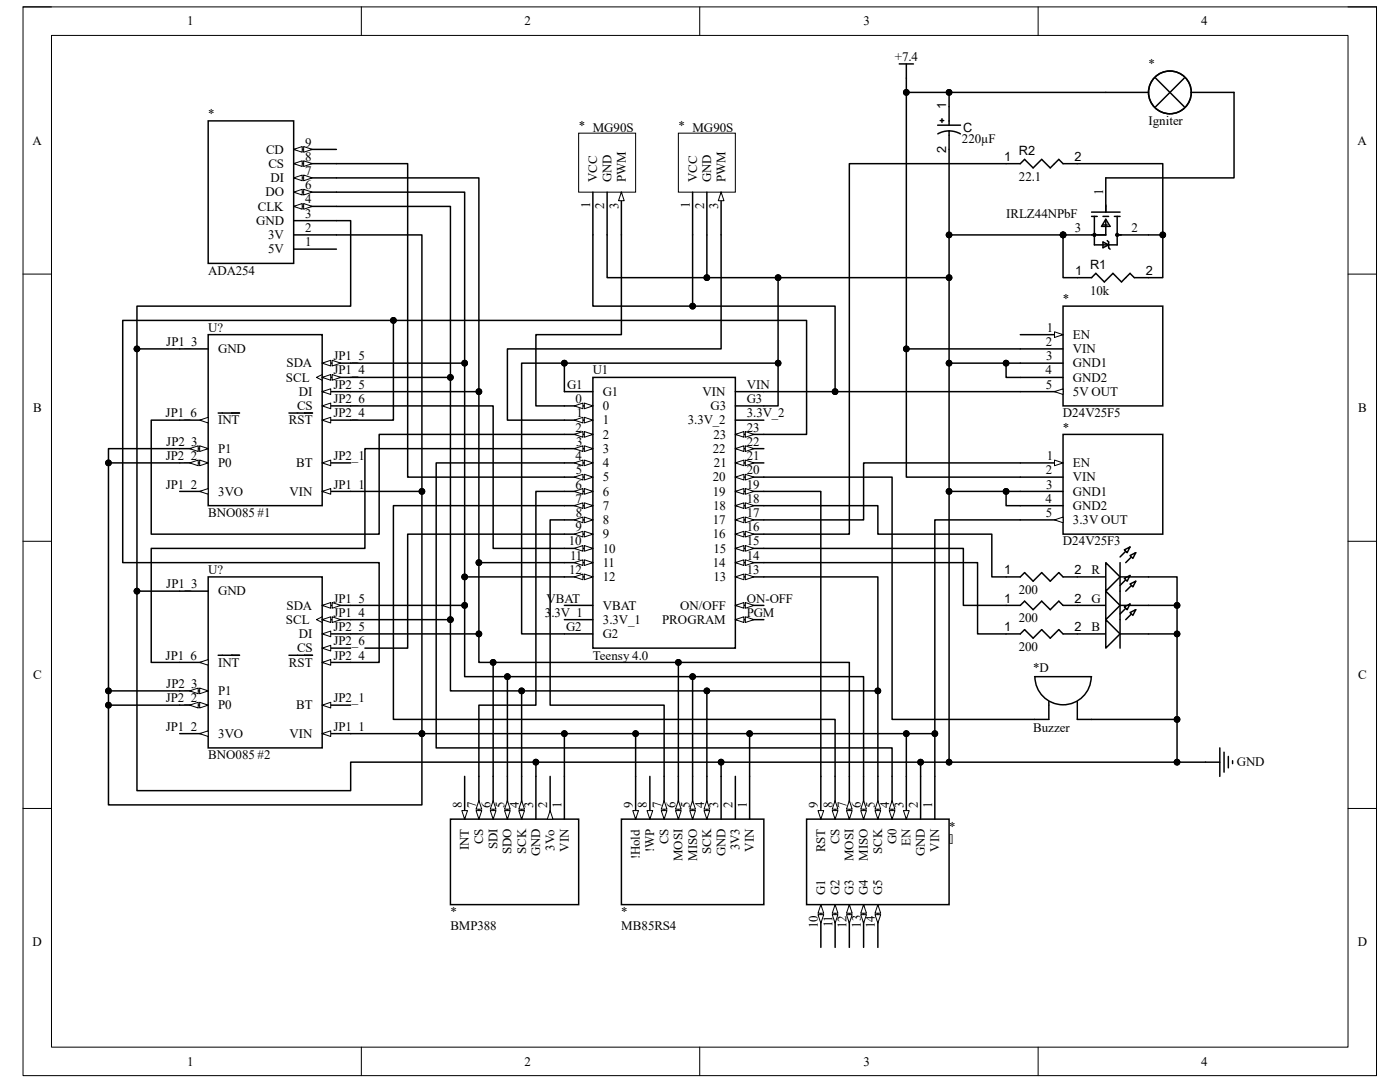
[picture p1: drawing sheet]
<svg xmlns="http://www.w3.org/2000/svg" width="279mm" height="216mm" viewBox="0 0 279 216" stroke-linecap="round" stroke-linejoin="round" font-family="sans-serif">
<defs><g id="words">
<g font-size="2.6">
<text x="37.4" y="5.1">1</text>
<text x="104.7" y="5.1">2</text>
<text x="172.3" y="5.1">3</text>
<text x="239.7" y="5.1">4</text>
<text x="178.6" y="12.2">+7.4</text>
<text x="229.2" y="13.6">*</text>
<text x="41.5" y="23.5">*</text>
<text x="6.5" y="28.9">A</text>
<text x="60.9" y="29.3">9</text>
<text x="115.5" y="26">* MG90S</text>
<text x="135.4" y="26">* MG90S</text>
<text x="191.9" y="28.5">220µF</text>
<text x="229.2" y="25">Igniter</text>
<text x="270.9" y="28.9">A</text>
<text x="53.1" y="30.6">CD</text>
<text x="53.6" y="33.5">CS</text>
<text x="60.9" y="34.9">7</text>
<text x="60.9" y="32.1">8</text>
<text x="53" y="39.2">DO</text>
<text x="54" y="36.4">DI</text>
<text x="60.9" y="40.6">4</text>
<text x="60.9" y="37.8">6</text>
<text x="117.8" y="41.6" transform="rotate(-90 117.8 41.6)">1</text>
<text x="119.2" y="36.4" transform="rotate(-90 119.2 36.4)">VCC</text>
<text x="120.6" y="41.8" transform="rotate(-90 120.6 41.8)">2</text>
<text x="122" y="36.4" transform="rotate(-90 122 36.4)">GND</text>
<text x="123.4" y="41.7" transform="rotate(-90 123.4 41.7)">3</text>
<text x="124.9" y="36.4" transform="rotate(-90 124.9 36.4)">PWM</text>
<text x="137.7" y="41.6" transform="rotate(-90 137.7 41.6)">1</text>
<text x="139.1" y="36.4" transform="rotate(-90 139.1 36.4)">VCC</text>
<text x="140.5" y="41.8" transform="rotate(-90 140.5 41.8)">2</text>
<text x="141.9" y="36.4" transform="rotate(-90 141.9 36.4)">GND</text>
<text x="143.3" y="41.7" transform="rotate(-90 143.3 41.7)">3</text>
<text x="144.8" y="36.4" transform="rotate(-90 144.8 36.4)">PWM</text>
<text x="203.3" y="36.1">22.1</text>
<text x="220.1" y="38.9" transform="rotate(-90 220.1 38.9)">1</text>
<text x="51.1" y="44.9">GND</text>
<text x="51.4" y="42">CLK</text>
<text x="53.5" y="47.7">3V</text>
<text x="60.9" y="46.3">2</text>
<text x="60.9" y="43.5">3</text>
<text x="200.8" y="43.5">IRLZ44NPbF</text>
<text x="214.5" y="46.3">3</text>
<text x="225.8" y="46.3">2</text>
<text x="53.5" y="50.5">5V</text>
<text x="60.9" y="49.1">1</text>
<text x="41.5" y="54.8">ADA254</text>
<text x="217.6" y="58.8">10k</text>
<text x="212.1" y="60.5">*</text>
<text x="33.2" y="69">JP1_3</text>
<text x="41.5" y="66.2">U?</text>
<text x="43.5" y="70.5">GND</text>
<text x="66.5" y="71.9">JP1_5</text>
<text x="208.7" y="69">2</text>
<text x="208.8" y="71.9">3</text>
<text x="208.9" y="66.2">1</text>
<text x="214.1" y="67.6">EN</text>
<text x="214.1" y="70.5">VIN</text>
<text x="57.1" y="76.2">SCL</text>
<text x="57.2" y="73.3">SDA</text>
<text x="66.5" y="77.6">JP2_5</text>
<text x="66.5" y="74.7">JP1_4</text>
<text x="113.2" y="77.6">G1</text>
<text x="118.3" y="74.7">U1</text>
<text x="149" y="77.6">VIN</text>
<text x="208.7" y="74.7">4</text>
<text x="208.7" y="77.6">5</text>
<text x="214.1" y="73.3">GND1</text>
<text x="214.1" y="76.2">GND2</text>
<text x="6.6" y="82.2">B</text>
<text x="33.1" y="83.3">JP1_6</text>
<text x="59.3" y="81.8">CS</text>
<text x="59.6" y="79">DI</text>
<text x="66.5" y="83.3">JP2_4</text>
<text x="66.5" y="80.4">JP2_6</text>
<text x="114.9" y="80.4">0</text>
<text x="115.1" y="83.3">1</text>
<text x="120.3" y="79">G1</text>
<text x="120.3" y="81.8">0</text>
<text x="140.2" y="79">VIN</text>
<text x="141.8" y="81.8">G3</text>
<text x="149" y="80.4">G3</text>
<text x="149" y="83.3">3.3V_2</text>
<text x="212.1" y="83.3">D24V25F5</text>
<text x="214.1" y="79">5V OUT</text>
<text x="271.1" y="82.2">B</text>
<text x="33.2" y="88.9">JP2_3</text>
<text x="43.5" y="84.7">INT</text>
<text x="57.7" y="84.7">RST</text>
<text x="114.9" y="86.1">2</text>
<text x="115" y="88.9">3</text>
<text x="120.3" y="84.7">1</text>
<text x="120.3" y="87.5">2</text>
<text x="137.2" y="84.7">3.3V_2</text>
<text x="142.4" y="87.5">23</text>
<text x="149" y="86.1">23</text>
<text x="149" y="88.9">22</text>
<text x="212.1" y="86.1">*</text>
<text x="33.1" y="91.8">JP2_2</text>
<text x="43.5" y="93.2">P0</text>
<text x="43.5" y="90.4">P1</text>
<text x="59.1" y="93.2">BT</text>
<text x="66.5" y="91.8">JP2_1</text>
<text x="114.9" y="91.8">4</text>
<text x="114.9" y="94.7">5</text>
<text x="120.3" y="90.4">3</text>
<text x="120.3" y="93.2">4</text>
<text x="142.3" y="90.4">22</text>
<text x="142.5" y="93.2">21</text>
<text x="149" y="91.8">21</text>
<text x="149" y="94.7">20</text>
<text x="208.7" y="94.7">2</text>
<text x="208.9" y="91.8">1</text>
<text x="214.1" y="93.2">EN</text>
<text x="33.1" y="97.5">JP1_2</text>
<text x="43.5" y="98.9">3VO</text>
<text x="57.8" y="98.9">VIN</text>
<text x="66.5" y="97.5">JP1_1</text>
<text x="114.9" y="97.5">6</text>
<text x="114.9" y="100.3">7</text>
<text x="120.3" y="96.1">5</text>
<text x="120.3" y="98.9">6</text>
<text x="120.3" y="101.7">7</text>
<text x="142.3" y="96.1">20</text>
<text x="142.3" y="98.9">19</text>
<text x="142.3" y="101.7">18</text>
<text x="149" y="97.5">19</text>
<text x="149" y="100.3">18</text>
<text x="208.7" y="100.3">4</text>
<text x="208.8" y="97.5">3</text>
<text x="214.1" y="96.1">VIN</text>
<text x="214.1" y="98.9">GND1</text>
<text x="214.1" y="101.7">GND2</text>
<text x="41.5" y="103.2">BNO085 #1</text>
<text x="114.9" y="106">9</text>
<text x="114.9" y="103.2">8</text>
<text x="120.3" y="104.6">8</text>
<text x="120.3" y="107.4">9</text>
<text x="142.3" y="104.6">17</text>
<text x="142.3" y="107.4">16</text>
<text x="149" y="103.2">17</text>
<text x="149" y="106">16</text>
<text x="208.7" y="103.2">5</text>
<text x="214.1" y="104.6">3.3V OUT</text>
<text x="113.5" y="108.8">10</text>
<text x="113.8" y="111.7">11</text>
<text x="120.3" y="110.3">10</text>
<text x="120.3" y="113.1">11</text>
<text x="142.3" y="113.1">14</text>
<text x="142.4" y="110.3">15</text>
<text x="149" y="108.8">15</text>
<text x="149" y="111.7">14</text>
<text x="212.1" y="108.8">D24V25F3</text>
<text x="33.2" y="117.4">JP1_3</text>
<text x="41.5" y="114.6">U?</text>
<text x="43.5" y="118.8">GND</text>
<text x="113.6" y="114.6">12</text>
<text x="120.3" y="116">12</text>
<text x="142.4" y="116">13</text>
<text x="149" y="114.6">13</text>
<text x="203.3" y="118.5">200</text>
<text x="217.8" y="114.6">R</text>
<text x="57.1" y="124.5">SCL</text>
<text x="57.2" y="121.7">SDA</text>
<text x="66.5" y="125.9">JP2_5</text>
<text x="66.5" y="123.1">JP1_4</text>
<text x="66.5" y="120.2">JP1_5</text>
<text x="108.7" y="123.1">3.3V_1</text>
<text x="109.1" y="120.2">VBAT</text>
<text x="113" y="125.9">G2</text>
<text x="120.3" y="121.7">VBAT</text>
<text x="120.3" y="124.5">3.3V_1</text>
<text x="132.1" y="124.5">PROGRAM</text>
<text x="135.7" y="121.7">ON/OFF</text>
<text x="149" y="120.2">ON-OFF</text>
<text x="149" y="123.1">PGM</text>
<text x="203.3" y="124.2">200</text>
<text x="217.8" y="120.2">G</text>
<text x="217.8" y="125.9">B</text>
<text x="33.1" y="131.6">JP1_6</text>
<text x="59.3" y="130.2">CS</text>
<text x="59.6" y="127.3">DI</text>
<text x="66.5" y="131.6">JP2_4</text>
<text x="66.5" y="128.8">JP2_6</text>
<text x="118.3" y="131.6">Teensy 4.0</text>
<text x="120.3" y="127.3">G2</text>
<text x="203.3" y="129.9">200</text>
<text x="6.6" y="135.5">C</text>
<text x="33.2" y="137.3">JP2_3</text>
<text x="43.5" y="133">INT</text>
<text x="57.7" y="133">RST</text>
<text x="206.2" y="134.2">*D</text>
<text x="271.1" y="135.5">C</text>
<text x="33.1" y="140.1">JP2_2</text>
<text x="43.5" y="141.6">P0</text>
<text x="43.5" y="138.7">P1</text>
<text x="59.1" y="141.6">BT</text>
<text x="66.5" y="140.1">JP2_1</text>
<text x="33.1" y="145.8">JP1_2</text>
<text x="43.5" y="147.2">3VO</text>
<text x="57.8" y="147.2">VIN</text>
<text x="66.5" y="145.8">JP1_1</text>
<text x="206.2" y="146.1">Buzzer</text>
<text x="41.5" y="151.5">BNO085 #2</text>
<text x="246.8" y="152.9">GND</text>
<text x="92.2" y="161.2" transform="rotate(-90 92.2 161.2)">8</text>
<text x="95" y="161.2" transform="rotate(-90 95 161.2)">7</text>
<text x="97.9" y="161.2" transform="rotate(-90 97.9 161.2)">6</text>
<text x="100.7" y="161.2" transform="rotate(-90 100.7 161.2)">5</text>
<text x="103.5" y="161.2" transform="rotate(-90 103.5 161.2)">4</text>
<text x="106.4" y="161.2" transform="rotate(-90 106.4 161.2)">3</text>
<text x="109.2" y="161.2" transform="rotate(-90 109.2 161.2)">2</text>
<text x="112.1" y="161.2" transform="rotate(-90 112.1 161.2)">1</text>
<text x="126.3" y="161.2" transform="rotate(-90 126.3 161.2)">9</text>
<text x="129.1" y="161.2" transform="rotate(-90 129.1 161.2)">8</text>
<text x="132" y="161.2" transform="rotate(-90 132 161.2)">7</text>
<text x="134.8" y="161.2" transform="rotate(-90 134.8 161.2)">6</text>
<text x="137.7" y="161.2" transform="rotate(-90 137.7 161.2)">5</text>
<text x="140.5" y="161.2" transform="rotate(-90 140.5 161.2)">4</text>
<text x="143.3" y="161.2" transform="rotate(-90 143.3 161.2)">3</text>
<text x="146.2" y="161.2" transform="rotate(-90 146.2 161.2)">2</text>
<text x="149.1" y="161.2" transform="rotate(-90 149.1 161.2)">1</text>
<text x="163.2" y="161.2" transform="rotate(-90 163.2 161.2)">9</text>
<text x="166.1" y="161.2" transform="rotate(-90 166.1 161.2)">8</text>
<text x="169" y="161.2" transform="rotate(-90 169 161.2)">7</text>
<text x="171.8" y="161.2" transform="rotate(-90 171.8 161.2)">6</text>
<text x="174.6" y="161.2" transform="rotate(-90 174.6 161.2)">5</text>
<text x="177.5" y="161.2" transform="rotate(-90 177.5 161.2)">4</text>
<text x="180.3" y="161.2" transform="rotate(-90 180.3 161.2)">3</text>
<text x="183.2" y="161.2" transform="rotate(-90 183.2 161.2)">2</text>
<text x="186" y="161.2" transform="rotate(-90 186 161.2)">1</text>
<text x="189.4" y="165.7">*</text>
<text x="93.6" y="169.7" transform="rotate(-90 93.6 169.7)">INT</text>
<text x="96.4" y="168.4" transform="rotate(-90 96.4 168.4)">CS</text>
<text x="99.3" y="169.5" transform="rotate(-90 99.3 169.5)">SDI</text>
<text x="102.1" y="170.5" transform="rotate(-90 102.1 170.5)">SDO</text>
<text x="105" y="170.4" transform="rotate(-90 105 170.4)">SCK</text>
<text x="107.8" y="170.9" transform="rotate(-90 107.8 170.9)">GND</text>
<text x="110.7" y="169.8" transform="rotate(-90 110.7 169.8)">3Vo</text>
<text x="113.5" y="170" transform="rotate(-90 113.5 170)">VIN</text>
<text x="127.7" y="171.5" transform="rotate(-90 127.7 171.5)">!Hold</text>
<text x="130.6" y="170.1" transform="rotate(-90 130.6 170.1)">!WP</text>
<text x="133.4" y="168.4" transform="rotate(-90 133.4 168.4)">CS</text>
<text x="136.2" y="171.8" transform="rotate(-90 136.2 171.8)">MOSI</text>
<text x="139.1" y="171.7" transform="rotate(-90 139.1 171.7)">MISO</text>
<text x="141.9" y="170.4" transform="rotate(-90 141.9 170.4)">SCK</text>
<text x="144.8" y="170.9" transform="rotate(-90 144.8 170.9)">GND</text>
<text x="147.6" y="169.6" transform="rotate(-90 147.6 169.6)">3V3</text>
<text x="150.5" y="170" transform="rotate(-90 150.5 170)">VIN</text>
<text x="164.7" y="170.1" transform="rotate(-90 164.7 170.1)">RST</text>
<text x="167.5" y="168.4" transform="rotate(-90 167.5 168.4)">CS</text>
<text x="170.3" y="171.8" transform="rotate(-90 170.3 171.8)">MOSI</text>
<text x="173.2" y="171.7" transform="rotate(-90 173.2 171.7)">MISO</text>
<text x="176.1" y="170.4" transform="rotate(-90 176.1 170.4)">SCK</text>
<text x="178.9" y="168.5" transform="rotate(-90 178.9 168.5)">G0</text>
<text x="181.7" y="168.8" transform="rotate(-90 181.7 168.8)">EN</text>
<text x="184.6" y="170.9" transform="rotate(-90 184.6 170.9)">GND</text>
<text x="187.4" y="170" transform="rotate(-90 187.4 170)">VIN</text>
<text x="164.7" y="178.5" transform="rotate(-90 164.7 178.5)">G1</text>
<text x="167.5" y="178.5" transform="rotate(-90 167.5 178.5)">G2</text>
<text x="170.3" y="178.5" transform="rotate(-90 170.3 178.5)">G3</text>
<text x="173.2" y="178.5" transform="rotate(-90 173.2 178.5)">G4</text>
<text x="176.1" y="178.5" transform="rotate(-90 176.1 178.5)">G5</text>
<text x="89.9" y="182.8">*</text>
<text x="89.9" y="185.6">BMP388</text>
<text x="124" y="182.8">*</text>
<text x="124" y="185.6">MB85RS4</text>
<text x="163.2" y="185.3" transform="rotate(-90 163.2 185.3)">10</text>
<text x="166.1" y="185" transform="rotate(-90 166.1 185)">11</text>
<text x="169" y="185.3" transform="rotate(-90 169 185.3)">12</text>
<text x="171.8" y="185.1" transform="rotate(-90 171.8 185.1)">13</text>
<text x="174.6" y="185.3" transform="rotate(-90 174.6 185.3)">14</text>
<text x="6.5" y="188.8">D</text>
<text x="271" y="188.8">D</text>
<text x="37.4" y="212.6">1</text>
<text x="104.7" y="212.6">2</text>
<text x="172.3" y="212.6">3</text>
<text x="239.7" y="212.6">4</text>
</g>
<g font-size="2.5">
<text x="188.8" y="21.8" transform="rotate(-90 188.8 21.8)">1</text>
<text x="192.2" y="26.4">C</text>
<text x="188.8" y="30.5" transform="rotate(-90 188.8 30.5)">2</text>
<text x="200.4" y="32.1">1</text>
<text x="203.3" y="30.9">R2</text>
<text x="214.4" y="32.1">2</text>
<text x="217.6" y="53.7">R1</text>
<text x="214.6" y="54.9">1</text>
<text x="228.6" y="54.9">2</text>
<text x="200.4" y="114.6">1</text>
<text x="214.4" y="114.6">2</text>
<text x="200.4" y="120.2">1</text>
<text x="200.4" y="125.9">1</text>
<text x="214.4" y="120.2">2</text>
<text x="214.4" y="125.9">2</text>
</g>
</g></defs>
<path d="M4.6 1.4h270.1v213.2h-270.1z" fill="none" stroke="#000" stroke-width=".2"/>
<path d="M10.3 7.1h258.7v201.8h-258.7z" fill-rule="evenodd" fill="#fff"/>
<g fill="none" stroke="#000" stroke-width=".2">
<path d="M4.6 1.4h5.7M10.3 7.1h258.7v201.8h-258.7zM72.1 1.4v5.7M139.6 1.4v5.7M207.2 1.4v5.7M269 1.4h5.7v5.7M4.6 54.7h5.7M269 54.7h5.7M4.6 108h5.7M269 108h5.7M4.6 161.3h5.7M269 161.3h5.7"/>
<path d="M72.1 208.9v5.7M139.6 208.9v5.7M207.2 208.9v5.7M274.7 208.9v5.7"/>
</g>
<path d="M118.3 75.3h28.5v54h-28.5z" fill-rule="evenodd" fill="#fff"/>
<path d="M112.6 78.1h5.7M118.3 75.3h28.5v54h-28.5zM112.6 81h5.7" fill="none" stroke="#000" stroke-width=".3"/>
<path d="M116.6 80.4l1.7 .6-1.7 .6z" fill="#fff"/>
<path d="M116.6 80.4l1.7 .6-1.7 .6z" fill="none" stroke="#000" stroke-width=".2"/>
<path d="M114.6 81l1.7-.6v1.2z" fill="#fff"/>
<path d="M114.6 81l1.7-.6v1.2z" fill="none" stroke="#000" stroke-width=".2"/>
<path d="M112.6 83.8h5.7" fill="none" stroke="#000" stroke-width=".3"/>
<path d="M116.6 83.3l1.7 .5-1.7 .6z" fill="#fff"/>
<path d="M116.6 83.3l1.7 .5-1.7 .6z" fill="none" stroke="#000" stroke-width=".2"/>
<path d="M114.6 83.8l1.7-.5v1.1z" fill="#fff"/>
<path d="M114.6 83.8l1.7-.5v1.1z" fill="none" stroke="#000" stroke-width=".2"/>
<path d="M112.6 86.7h5.7" fill="none" stroke="#000" stroke-width=".3"/>
<path d="M116.6 86.1l1.7 .6-1.7 .5z" fill="#fff"/>
<path d="M116.6 86.1l1.7 .6-1.7 .5z" fill="none" stroke="#000" stroke-width=".2"/>
<path d="M114.6 86.7l1.7-.6v1.1z" fill="#fff"/>
<path d="M114.6 86.7l1.7-.6v1.1z" fill="none" stroke="#000" stroke-width=".2"/>
<path d="M112.6 89.5h5.7" fill="none" stroke="#000" stroke-width=".3"/>
<path d="M116.6 89l1.7 .5-1.7 .6z" fill="#fff"/>
<path d="M116.6 89l1.7 .5-1.7 .6z" fill="none" stroke="#000" stroke-width=".2"/>
<path d="M114.6 89.5l1.7-.5v1.1z" fill="#fff"/>
<path d="M114.6 89.5l1.7-.5v1.1z" fill="none" stroke="#000" stroke-width=".2"/>
<path d="M112.6 92.4h5.7" fill="none" stroke="#000" stroke-width=".3"/>
<path d="M116.6 91.8l1.7 .6-1.7 .5z" fill="#fff"/>
<path d="M116.6 91.8l1.7 .6-1.7 .5z" fill="none" stroke="#000" stroke-width=".2"/>
<path d="M114.6 92.4l1.7-.6v1.1z" fill="#fff"/>
<path d="M114.6 92.4l1.7-.6v1.1z" fill="none" stroke="#000" stroke-width=".2"/>
<path d="M112.6 95.2h5.7" fill="none" stroke="#000" stroke-width=".3"/>
<path d="M116.6 94.6l1.7 .6-1.7 .6z" fill="#fff"/>
<path d="M116.6 94.6l1.7 .6-1.7 .6z" fill="none" stroke="#000" stroke-width=".2"/>
<path d="M114.6 95.2l1.7-.6v1.2z" fill="#fff"/>
<path d="M114.6 95.2l1.7-.6v1.2z" fill="none" stroke="#000" stroke-width=".2"/>
<path d="M112.6 98.1h5.7" fill="none" stroke="#000" stroke-width=".3"/>
<path d="M116.6 97.5l1.7 .6-1.7 .5z" fill="#fff"/>
<path d="M116.6 97.5l1.7 .6-1.7 .5z" fill="none" stroke="#000" stroke-width=".2"/>
<path d="M114.6 98.1l1.7-.6v1.1z" fill="#fff"/>
<path d="M114.6 98.1l1.7-.6v1.1z" fill="none" stroke="#000" stroke-width=".2"/>
<path d="M112.6 100.9h5.7" fill="none" stroke="#000" stroke-width=".3"/>
<path d="M116.6 100.3l1.7 .6-1.7 .6z" fill="#fff"/>
<path d="M116.6 100.3l1.7 .6-1.7 .6z" fill="none" stroke="#000" stroke-width=".2"/>
<path d="M114.6 100.9l1.7-.6v1.2z" fill="#fff"/>
<path d="M114.6 100.9l1.7-.6v1.2z" fill="none" stroke="#000" stroke-width=".2"/>
<path d="M112.6 103.7h5.7" fill="none" stroke="#000" stroke-width=".3"/>
<path d="M116.6 103.2l1.7 .5-1.7 .6z" fill="#fff"/>
<path d="M116.6 103.2l1.7 .5-1.7 .6z" fill="none" stroke="#000" stroke-width=".2"/>
<path d="M114.6 103.7l1.7-.5v1.1z" fill="#fff"/>
<path d="M114.6 103.7l1.7-.5v1.1z" fill="none" stroke="#000" stroke-width=".2"/>
<path d="M112.6 106.6h5.7" fill="none" stroke="#000" stroke-width=".3"/>
<path d="M116.6 106l1.7 .6-1.7 .6z" fill="#fff"/>
<path d="M116.6 106l1.7 .6-1.7 .6z" fill="none" stroke="#000" stroke-width=".2"/>
<path d="M114.6 106.6l1.7-.6v1.2z" fill="#fff"/>
<path d="M114.6 106.6l1.7-.6v1.2z" fill="none" stroke="#000" stroke-width=".2"/>
<path d="M112.6 109.4h5.7" fill="none" stroke="#000" stroke-width=".3"/>
<path d="M116.6 108.9l1.7 .5-1.7 .6z" fill="#fff"/>
<path d="M116.6 108.9l1.7 .5-1.7 .6z" fill="none" stroke="#000" stroke-width=".2"/>
<path d="M114.6 109.4l1.7-.5v1.1z" fill="#fff"/>
<path d="M114.6 109.4l1.7-.5v1.1z" fill="none" stroke="#000" stroke-width=".2"/>
<path d="M112.6 112.3h5.7" fill="none" stroke="#000" stroke-width=".3"/>
<path d="M116.6 111.7l1.7 .6-1.7 .5z" fill="#fff"/>
<path d="M116.6 111.7l1.7 .6-1.7 .5z" fill="none" stroke="#000" stroke-width=".2"/>
<path d="M114.6 112.3l1.7-.6v1.1z" fill="#fff"/>
<path d="M114.6 112.3l1.7-.6v1.1z" fill="none" stroke="#000" stroke-width=".2"/>
<path d="M112.6 115.1h5.7" fill="none" stroke="#000" stroke-width=".3"/>
<path d="M116.6 114.5l1.7 .6-1.7 .6z" fill="#fff"/>
<path d="M116.6 114.5l1.7 .6-1.7 .6z" fill="none" stroke="#000" stroke-width=".2"/>
<path d="M114.6 115.1l1.7-.6v1.2z" fill="#fff"/>
<path d="M114.6 115.1l1.7-.6v1.2z" fill="none" stroke="#000" stroke-width=".2"/>
<path d="M146.8 78.1h5.6M146.8 81h5.6M146.8 83.8h5.6M146.8 86.7h5.6M112.6 120.8h5.7M112.6 123.6h5.7M112.6 126.5h5.7" fill="none" stroke="#000" stroke-width=".3"/>
<path d="M146.8 86.7l1.7-.6v1.1z" fill="#fff"/>
<path d="M146.8 86.7l1.7-.6v1.1z" fill="none" stroke="#000" stroke-width=".2"/>
<path d="M148.7 86.1l1.8 .6-1.8 .5z" fill="#fff"/>
<path d="M148.7 86.1l1.8 .6-1.8 .5z" fill="none" stroke="#000" stroke-width=".2"/>
<path d="M146.8 89.5h5.6" fill="none" stroke="#000" stroke-width=".3"/>
<path d="M146.8 89.5l1.7-.5v1.1z" fill="#fff"/>
<path d="M146.8 89.5l1.7-.5v1.1z" fill="none" stroke="#000" stroke-width=".2"/>
<path d="M148.7 89l1.8 .5-1.8 .6z" fill="#fff"/>
<path d="M148.7 89l1.8 .5-1.8 .6z" fill="none" stroke="#000" stroke-width=".2"/>
<path d="M146.8 92.4h5.6" fill="none" stroke="#000" stroke-width=".3"/>
<path d="M146.8 92.4l1.7-.6v1.1z" fill="#fff"/>
<path d="M146.8 92.4l1.7-.6v1.1z" fill="none" stroke="#000" stroke-width=".2"/>
<path d="M148.7 91.8l1.8 .6-1.8 .5z" fill="#fff"/>
<path d="M148.7 91.8l1.8 .6-1.8 .5z" fill="none" stroke="#000" stroke-width=".2"/>
<path d="M146.8 95.2h5.6" fill="none" stroke="#000" stroke-width=".3"/>
<path d="M146.8 95.2l1.7-.6v1.2z" fill="#fff"/>
<path d="M146.8 95.2l1.7-.6v1.2z" fill="none" stroke="#000" stroke-width=".2"/>
<path d="M148.7 94.6l1.8 .6-1.8 .6z" fill="#fff"/>
<path d="M148.7 94.6l1.8 .6-1.8 .6z" fill="none" stroke="#000" stroke-width=".2"/>
<path d="M146.8 98.1h5.6" fill="none" stroke="#000" stroke-width=".3"/>
<path d="M146.8 98.1l1.7-.6v1.1z" fill="#fff"/>
<path d="M146.8 98.1l1.7-.6v1.1z" fill="none" stroke="#000" stroke-width=".2"/>
<path d="M148.7 97.5l1.8 .6-1.8 .5z" fill="#fff"/>
<path d="M148.7 97.5l1.8 .6-1.8 .5z" fill="none" stroke="#000" stroke-width=".2"/>
<path d="M146.8 100.9h5.6" fill="none" stroke="#000" stroke-width=".3"/>
<path d="M146.8 100.9l1.7-.6v1.2z" fill="#fff"/>
<path d="M146.8 100.9l1.7-.6v1.2z" fill="none" stroke="#000" stroke-width=".2"/>
<path d="M148.7 100.3l1.8 .6-1.8 .6z" fill="#fff"/>
<path d="M148.7 100.3l1.8 .6-1.8 .6z" fill="none" stroke="#000" stroke-width=".2"/>
<path d="M146.8 103.7h5.6" fill="none" stroke="#000" stroke-width=".3"/>
<path d="M146.8 103.7l1.7-.5v1.1z" fill="#fff"/>
<path d="M146.8 103.7l1.7-.5v1.1z" fill="none" stroke="#000" stroke-width=".2"/>
<path d="M148.7 103.2l1.8 .5-1.8 .6z" fill="#fff"/>
<path d="M148.7 103.2l1.8 .5-1.8 .6z" fill="none" stroke="#000" stroke-width=".2"/>
<path d="M146.8 106.6h5.6" fill="none" stroke="#000" stroke-width=".3"/>
<path d="M146.8 106.6l1.7-.6v1.2z" fill="#fff"/>
<path d="M146.8 106.6l1.7-.6v1.2z" fill="none" stroke="#000" stroke-width=".2"/>
<path d="M148.7 106l1.8 .6-1.8 .6z" fill="#fff"/>
<path d="M148.7 106l1.8 .6-1.8 .6z" fill="none" stroke="#000" stroke-width=".2"/>
<path d="M146.8 109.4h5.6" fill="none" stroke="#000" stroke-width=".3"/>
<path d="M146.8 109.4l1.7-.5v1.1z" fill="#fff"/>
<path d="M146.8 109.4l1.7-.5v1.1z" fill="none" stroke="#000" stroke-width=".2"/>
<path d="M148.7 108.9l1.8 .5-1.8 .6z" fill="#fff"/>
<path d="M148.7 108.9l1.8 .5-1.8 .6z" fill="none" stroke="#000" stroke-width=".2"/>
<path d="M146.8 112.3h5.6" fill="none" stroke="#000" stroke-width=".3"/>
<path d="M146.8 112.3l1.7-.6v1.1z" fill="#fff"/>
<path d="M146.8 112.3l1.7-.6v1.1z" fill="none" stroke="#000" stroke-width=".2"/>
<path d="M148.7 111.7l1.8 .6-1.8 .5z" fill="#fff"/>
<path d="M148.7 111.7l1.8 .6-1.8 .5z" fill="none" stroke="#000" stroke-width=".2"/>
<path d="M146.8 115.1h5.6" fill="none" stroke="#000" stroke-width=".3"/>
<path d="M146.8 115.1l1.7-.6v1.2z" fill="#fff"/>
<path d="M146.8 115.1l1.7-.6v1.2z" fill="none" stroke="#000" stroke-width=".2"/>
<path d="M148.7 114.5l1.8 .6-1.8 .6z" fill="#fff"/>
<path d="M148.7 114.5l1.8 .6-1.8 .6z" fill="none" stroke="#000" stroke-width=".2"/>
<path d="M146.8 120.8h5.6" fill="none" stroke="#000" stroke-width=".3"/>
<path d="M146.8 120.8l1.7-.6v1.2z" fill="#fff"/>
<path d="M146.8 120.8l1.7-.6v1.2z" fill="none" stroke="#000" stroke-width=".2"/>
<path d="M148.7 120.2l1.8 .6-1.8 .6z" fill="#fff"/>
<path d="M148.7 120.2l1.8 .6-1.8 .6z" fill="none" stroke="#000" stroke-width=".2"/>
<path d="M146.8 123.6h5.6" fill="none" stroke="#000" stroke-width=".3"/>
<path d="M146.8 123.6l1.7-.5v1.1z" fill="#fff"/>
<path d="M146.8 123.6l1.7-.5v1.1z" fill="none" stroke="#000" stroke-width=".2"/>
<path d="M148.7 123.1l1.8 .5-1.8 .6z" fill="#fff"/>
<path d="M148.7 123.1l1.8 .5-1.8 .6z" fill="none" stroke="#000" stroke-width=".2"/>
<path d="M179.5 12.8h2.8M180.9 12.8v2.8" fill="none" stroke="#000" stroke-width=".3"/>
<path d="M212.2 86.7h19.9v19.9h-19.9z" fill-rule="evenodd" fill="#fff"/>
<path d="M203.6 92.4h8.6M212.2 86.7h19.9v19.9h-19.9z" fill="none" stroke="#000" stroke-width=".3"/>
<path d="M210.4 91.8l1.8 .6-1.8 .5z" fill="#fff"/>
<path d="M210.4 91.8l1.8 .6-1.8 .5z" fill="none" stroke="#000" stroke-width=".2"/>
<path d="M203.6 95.2h8.6M203.6 98.1h8.6M203.6 100.9h8.6M203.6 103.7h8.6" fill="none" stroke="#000" stroke-width=".3"/>
<path d="M210.4 103.7l1.8-.5v1.1z" fill="#fff"/>
<path d="M210.4 103.7l1.8-.5v1.1z" fill="none" stroke="#000" stroke-width=".2"/>
<path d="M212.2 61.1h19.9v19.9h-19.9z" fill-rule="evenodd" fill="#fff"/>
<path d="M203.6 66.8h8.6M212.2 61.1h19.9v19.9h-19.9z" fill="none" stroke="#000" stroke-width=".3"/>
<path d="M210.4 66.2l1.8 .6-1.8 .5z" fill="#fff"/>
<path d="M210.4 66.2l1.8 .6-1.8 .5z" fill="none" stroke="#000" stroke-width=".2"/>
<path d="M203.6 69.6h8.6M203.6 72.5h8.6M203.6 75.3h8.6M203.6 78.1h8.6" fill="none" stroke="#000" stroke-width=".3"/>
<path d="M210.4 78.1l1.8-.5v1.1z" fill="#fff"/>
<path d="M210.4 78.1l1.8-.5v1.1z" fill="none" stroke="#000" stroke-width=".2"/>
<path d="M135.4 26.6h11.4v11.7h-11.4z" fill-rule="evenodd" fill="#fff"/>
<path d="M135.4 26.6h11.4v11.7h-11.4z" fill="none" stroke="#000" stroke-width=".2"/>
<path d="M138.2 38.3v8.6M141.1 38.3v8.6M143.9 38.3v8.6" fill="none" stroke="#000" stroke-width=".3"/>
<path d="M143.9 38.3l.6 1.7h-1.2z" fill="#fff"/>
<path d="M143.9 38.3l.6 1.7h-1.2z" fill="none" stroke="#000" stroke-width=".2"/>
<path d="M115.5 26.6h11.4v11.7h-11.4z" fill-rule="evenodd" fill="#fff"/>
<path d="M115.5 26.6h11.4v11.7h-11.4z" fill="none" stroke="#000" stroke-width=".2"/>
<path d="M118.3 38.3v8.6M121.2 38.3v8.6M124 38.3v8.6" fill="none" stroke="#000" stroke-width=".3"/>
<path d="M124 38.3l.6 1.7h-1.2z" fill="#fff"/>
<path d="M124 38.3l.6 1.7h-1.2z" fill="none" stroke="#000" stroke-width=".2"/>
<path d="M240.6 152.1h2.8M243.4 149.2v5.7M244.3 150.1v4M245.1 150.9v2.3M246 151.8v.6" fill="none" stroke="#000" stroke-width=".3"/>
<path d="M41.6 66.8h22.7v34.1h-22.7z" fill-rule="evenodd" fill="#fff"/>
<path d="M41.6 66.8h22.7v34.1h-22.7zM64.3 98.1h5.7" fill="none" stroke="#000" stroke-width=".3"/>
<path d="M64.3 98.1l1.7-.6v1.1z" fill="#fff"/>
<path d="M64.3 98.1l1.7-.6v1.1z" fill="none" stroke="#000" stroke-width=".2"/>
<path d="M64.3 92.4h5.7" fill="none" stroke="#000" stroke-width=".3"/>
<path d="M64.3 92.4l1.7-.6v1.1z" fill="#fff"/>
<path d="M64.3 92.4l1.7-.6v1.1z" fill="none" stroke="#000" stroke-width=".2"/>
<path d="M64.3 83.8h5.7" fill="none" stroke="#000" stroke-width=".3"/>
<path d="M64.3 83.8l1.7-.5v1.1z" fill="#fff"/>
<path d="M64.3 83.8l1.7-.5v1.1z" fill="none" stroke="#000" stroke-width=".2"/>
<path d="M57.7 82.4h4.7M64.3 81h5.7" fill="none" stroke="#000" stroke-width=".3"/>
<path d="M64.3 81l1.7-.6v1.2z" fill="#fff"/>
<path d="M64.3 81l1.7-.6v1.2z" fill="none" stroke="#000" stroke-width=".2"/>
<path d="M64.3 78.1h5.7" fill="none" stroke="#000" stroke-width=".3"/>
<path d="M64.3 78.1l1.7-.5v1.1z" fill="#fff"/>
<path d="M64.3 78.1l1.7-.5v1.1z" fill="none" stroke="#000" stroke-width=".2"/>
<path d="M64.3 75.3h5.7" fill="none" stroke="#000" stroke-width=".3"/>
<path d="M64.3 75.3l1.7-.6v1.2z" fill="#fff"/>
<path d="M64.3 75.3l1.7-.6v1.2z" fill="none" stroke="#000" stroke-width=".2"/>
<path d="M66.3 74.7l1.7 .6-1.7 .6z" fill="#fff"/>
<path d="M64.3 74.7l-1.1 .6 1.1 .6M66.3 74.7l1.7 .6-1.7 .6z" fill="none" stroke="#000" stroke-width=".2"/>
<path d="M64.3 72.5h5.7" fill="none" stroke="#000" stroke-width=".3"/>
<path d="M64.3 72.5l1.7-.6v1.1z" fill="#fff"/>
<path d="M64.3 72.5l1.7-.6v1.1z" fill="none" stroke="#000" stroke-width=".2"/>
<path d="M66.3 71.9l1.7 .6-1.7 .5z" fill="#fff"/>
<path d="M66.3 71.9l1.7 .6-1.7 .5z" fill="none" stroke="#000" stroke-width=".2"/>
<path d="M35.9 98.1h5.7" fill="none" stroke="#000" stroke-width=".3"/>
<path d="M39.8 98.1l1.8-.6v1.1z" fill="#fff"/>
<path d="M39.8 98.1l1.8-.6v1.1z" fill="none" stroke="#000" stroke-width=".2"/>
<path d="M35.9 92.4h5.7" fill="none" stroke="#000" stroke-width=".3"/>
<path d="M39.8 91.8l1.8 .6-1.8 .5z" fill="#fff"/>
<path d="M39.8 91.8l1.8 .6-1.8 .5z" fill="none" stroke="#000" stroke-width=".2"/>
<path d="M37.9 92.4l1.7-.6v1.1z" fill="#fff"/>
<path d="M37.9 92.4l1.7-.6v1.1z" fill="none" stroke="#000" stroke-width=".2"/>
<path d="M35.9 89.5h5.7" fill="none" stroke="#000" stroke-width=".3"/>
<path d="M39.8 89l1.8 .5-1.8 .6z" fill="#fff"/>
<path d="M39.8 89l1.8 .5-1.8 .6z" fill="none" stroke="#000" stroke-width=".2"/>
<path d="M37.9 89.5l1.7-.5v1.1z" fill="#fff"/>
<path d="M37.9 89.5l1.7-.5v1.1z" fill="none" stroke="#000" stroke-width=".2"/>
<path d="M35.9 83.8h5.6" fill="none" stroke="#000" stroke-width=".3"/>
<path d="M39.8 83.8l1.7-.5v1.1z" fill="#fff"/>
<path d="M39.8 83.8l1.7-.5v1.1z" fill="none" stroke="#000" stroke-width=".2"/>
<path d="M35.9 69.6h5.6M43.5 82.4h4.3" fill="none" stroke="#000" stroke-width=".3"/>
<path d="M41.6 115.1h22.7v34.1h-22.7z" fill-rule="evenodd" fill="#fff"/>
<path d="M41.6 115.1h22.7v34.1h-22.7zM64.3 146.4h5.7" fill="none" stroke="#000" stroke-width=".3"/>
<path d="M64.3 146.4l1.7-.6v1.2z" fill="#fff"/>
<path d="M64.3 146.4l1.7-.6v1.2z" fill="none" stroke="#000" stroke-width=".2"/>
<path d="M64.3 140.7h5.7" fill="none" stroke="#000" stroke-width=".3"/>
<path d="M64.3 140.7l1.7-.6v1.2z" fill="#fff"/>
<path d="M64.3 140.7l1.7-.6v1.2z" fill="none" stroke="#000" stroke-width=".2"/>
<path d="M64.3 132.2h5.7" fill="none" stroke="#000" stroke-width=".3"/>
<path d="M64.3 132.2l1.7-.6v1.1z" fill="#fff"/>
<path d="M64.3 132.2l1.7-.6v1.1z" fill="none" stroke="#000" stroke-width=".2"/>
<path d="M57.7 130.8h4.7M64.3 129.3h5.7" fill="none" stroke="#000" stroke-width=".3"/>
<path d="M64.3 129.3l1.7-.5v1.1z" fill="#fff"/>
<path d="M64.3 129.3l1.7-.5v1.1z" fill="none" stroke="#000" stroke-width=".2"/>
<path d="M64.3 126.5h5.7" fill="none" stroke="#000" stroke-width=".3"/>
<path d="M64.3 126.5l1.7-.6v1.2z" fill="#fff"/>
<path d="M64.3 126.5l1.7-.6v1.2z" fill="none" stroke="#000" stroke-width=".2"/>
<path d="M64.3 123.6h5.7" fill="none" stroke="#000" stroke-width=".3"/>
<path d="M64.3 123.6l1.7-.5v1.1z" fill="#fff"/>
<path d="M64.3 123.6l1.7-.5v1.1z" fill="none" stroke="#000" stroke-width=".2"/>
<path d="M66.3 123.1l1.7 .5-1.7 .6z" fill="#fff"/>
<path d="M64.3 123.1l-1.1 .5 1.1 .6M66.3 123.1l1.7 .5-1.7 .6z" fill="none" stroke="#000" stroke-width=".2"/>
<path d="M64.3 120.8h5.7" fill="none" stroke="#000" stroke-width=".3"/>
<path d="M64.3 120.8l1.7-.6v1.2z" fill="#fff"/>
<path d="M64.3 120.8l1.7-.6v1.2z" fill="none" stroke="#000" stroke-width=".2"/>
<path d="M66.3 120.2l1.7 .6-1.7 .6z" fill="#fff"/>
<path d="M66.3 120.2l1.7 .6-1.7 .6z" fill="none" stroke="#000" stroke-width=".2"/>
<path d="M35.9 146.4h5.7" fill="none" stroke="#000" stroke-width=".3"/>
<path d="M39.8 146.4l1.8-.6v1.2z" fill="#fff"/>
<path d="M39.8 146.4l1.8-.6v1.2z" fill="none" stroke="#000" stroke-width=".2"/>
<path d="M35.9 140.7h5.7" fill="none" stroke="#000" stroke-width=".3"/>
<path d="M39.8 140.1l1.8 .6-1.8 .6z" fill="#fff"/>
<path d="M39.8 140.1l1.8 .6-1.8 .6z" fill="none" stroke="#000" stroke-width=".2"/>
<path d="M37.9 140.7l1.7-.6v1.2z" fill="#fff"/>
<path d="M37.9 140.7l1.7-.6v1.2z" fill="none" stroke="#000" stroke-width=".2"/>
<path d="M35.9 137.9h5.7" fill="none" stroke="#000" stroke-width=".3"/>
<path d="M39.8 137.3l1.8 .6-1.8 .5z" fill="#fff"/>
<path d="M39.8 137.3l1.8 .6-1.8 .5z" fill="none" stroke="#000" stroke-width=".2"/>
<path d="M37.9 137.9l1.7-.6v1.1z" fill="#fff"/>
<path d="M37.9 137.9l1.7-.6v1.1z" fill="none" stroke="#000" stroke-width=".2"/>
<path d="M35.9 132.2h5.7" fill="none" stroke="#000" stroke-width=".3"/>
<path d="M39.8 132.2l1.8-.6v1.1z" fill="#fff"/>
<path d="M39.8 132.2l1.8-.6v1.1z" fill="none" stroke="#000" stroke-width=".2"/>
<path d="M35.9 118h5.7M43.5 130.8h4.3" fill="none" stroke="#000" stroke-width=".3"/>
<path d="M124 163.4h28.4v17.1h-28.4z" fill-rule="evenodd" fill="#fff"/>
<path d="M141.1 154.9v8.5M143.9 154.9v8.5M146.8 154.9v8.5M149.6 154.9v8.5M124 163.4h28.4v17.1h-28.4z" fill="none" stroke="#000" stroke-width=".3"/>
<path d="M140.5 161.7h1.1l-.5 1.7z" fill="#fff"/>
<path d="M140.5 161.7h1.1l-.5 1.7z" fill="none" stroke="#000" stroke-width=".2"/>
<path d="M141.1 159.8l.5 1.7h-1.1z" fill="#fff"/>
<path d="M141.1 159.8l.5 1.7h-1.1z" fill="none" stroke="#000" stroke-width=".2"/>
<path d="M138.2 154.9v8.5" fill="none" stroke="#000" stroke-width=".3"/>
<path d="M137.7 161.7h1.1l-.6 1.7z" fill="#fff"/>
<path d="M137.7 161.7h1.1l-.6 1.7z" fill="none" stroke="#000" stroke-width=".2"/>
<path d="M138.2 159.8l.6 1.7h-1.1z" fill="#fff"/>
<path d="M138.2 159.8l.6 1.7h-1.1z" fill="none" stroke="#000" stroke-width=".2"/>
<path d="M135.4 154.9v8.5" fill="none" stroke="#000" stroke-width=".3"/>
<path d="M134.8 161.7h1.2l-.6 1.7z" fill="#fff"/>
<path d="M134.8 161.7h1.2l-.6 1.7z" fill="none" stroke="#000" stroke-width=".2"/>
<path d="M135.4 159.8l.6 1.7h-1.2z" fill="#fff"/>
<path d="M135.4 159.8l.6 1.7h-1.2z" fill="none" stroke="#000" stroke-width=".2"/>
<path d="M132.5 154.9v8.5" fill="none" stroke="#000" stroke-width=".3"/>
<path d="M132 161.7h1.1l-.6 1.7z" fill="#fff"/>
<path d="M132 161.7h1.1l-.6 1.7z" fill="none" stroke="#000" stroke-width=".2"/>
<path d="M132.5 159.8l.6 1.7h-1.1z" fill="#fff"/>
<path d="M132.5 159.8l.6 1.7h-1.1z" fill="none" stroke="#000" stroke-width=".2"/>
<path d="M129.7 154.9v8.5" fill="none" stroke="#000" stroke-width=".3"/>
<path d="M129.1 161.7h1.2l-.6 1.7z" fill="#fff"/>
<path d="M129.1 161.7h1.2l-.6 1.7z" fill="none" stroke="#000" stroke-width=".2"/>
<path d="M126.9 154.9v8.5" fill="none" stroke="#000" stroke-width=".3"/>
<path d="M126.3 161.7h1.1l-.5 1.7z" fill="#fff"/>
<path d="M126.3 161.7h1.1l-.5 1.7z" fill="none" stroke="#000" stroke-width=".2"/>
<path d="M161 163.4h28.4v17.1h-28.4z" fill-rule="evenodd" fill="#fff"/>
<path d="M180.9 154.9v8.5M183.7 154.9v8.5M186.6 154.9v8.5M161 163.4h28.4v17.1h-28.4z" fill="none" stroke="#000" stroke-width=".3"/>
<path d="M180.3 161.7h1.2l-.6 1.7z" fill="#fff"/>
<path d="M180.3 161.7h1.2l-.6 1.7z" fill="none" stroke="#000" stroke-width=".2"/>
<path d="M178 154.9v8.5" fill="none" stroke="#000" stroke-width=".3"/>
<path d="M177.5 161.7h1.1l-.6 1.7z" fill="#fff"/>
<path d="M177.5 161.7h1.1l-.6 1.7z" fill="none" stroke="#000" stroke-width=".2"/>
<path d="M178 159.8l.6 1.7h-1.1z" fill="#fff"/>
<path d="M178 159.8l.6 1.7h-1.1z" fill="none" stroke="#000" stroke-width=".2"/>
<path d="M175.2 154.9v8.5" fill="none" stroke="#000" stroke-width=".3"/>
<path d="M174.6 161.7h1.2l-.6 1.7z" fill="#fff"/>
<path d="M174.6 161.7h1.2l-.6 1.7z" fill="none" stroke="#000" stroke-width=".2"/>
<path d="M175.2 159.8l.6 1.7h-1.2z" fill="#fff"/>
<path d="M175.2 159.8l.6 1.7h-1.2z" fill="none" stroke="#000" stroke-width=".2"/>
<path d="M172.3 154.9v8.5" fill="none" stroke="#000" stroke-width=".3"/>
<path d="M171.8 161.7h1.1l-.6 1.7z" fill="#fff"/>
<path d="M171.8 161.7h1.1l-.6 1.7z" fill="none" stroke="#000" stroke-width=".2"/>
<path d="M172.3 159.8l.6 1.7h-1.1z" fill="#fff"/>
<path d="M172.3 159.8l.6 1.7h-1.1z" fill="none" stroke="#000" stroke-width=".2"/>
<path d="M169.5 154.9v8.5" fill="none" stroke="#000" stroke-width=".3"/>
<path d="M168.9 161.7h1.2l-.6 1.7z" fill="#fff"/>
<path d="M168.9 161.7h1.2l-.6 1.7z" fill="none" stroke="#000" stroke-width=".2"/>
<path d="M169.5 159.8l.6 1.7h-1.2z" fill="#fff"/>
<path d="M169.5 159.8l.6 1.7h-1.2z" fill="none" stroke="#000" stroke-width=".2"/>
<path d="M166.7 154.9v8.5" fill="none" stroke="#000" stroke-width=".3"/>
<path d="M166.1 161.7h1.1l-.5 1.7z" fill="#fff"/>
<path d="M166.1 161.7h1.1l-.5 1.7z" fill="none" stroke="#000" stroke-width=".2"/>
<path d="M166.7 159.8l.5 1.7h-1.1z" fill="#fff"/>
<path d="M166.7 159.8l.5 1.7h-1.1z" fill="none" stroke="#000" stroke-width=".2"/>
<path d="M163.8 154.9v8.5" fill="none" stroke="#000" stroke-width=".3"/>
<path d="M163.2 161.7h1.2l-.6 1.7z" fill="#fff"/>
<path d="M163.2 161.7h1.2l-.6 1.7z" fill="none" stroke="#000" stroke-width=".2"/>
<path d="M163.8 180.5v8.5" fill="none" stroke="#000" stroke-width=".3"/>
<path d="M163.8 180.5l.6 1.7h-1.2z" fill="#fff"/>
<path d="M163.8 180.5l.6 1.7h-1.2z" fill="none" stroke="#000" stroke-width=".2"/>
<path d="M163.2 182.5h1.2l-.6 1.7z" fill="#fff"/>
<path d="M163.2 182.5h1.2l-.6 1.7z" fill="none" stroke="#000" stroke-width=".2"/>
<path d="M166.7 180.5v8.5" fill="none" stroke="#000" stroke-width=".3"/>
<path d="M166.7 180.5l.5 1.7h-1.1z" fill="#fff"/>
<path d="M166.7 180.5l.5 1.7h-1.1z" fill="none" stroke="#000" stroke-width=".2"/>
<path d="M166.1 182.5h1.1l-.5 1.7z" fill="#fff"/>
<path d="M166.1 182.5h1.1l-.5 1.7z" fill="none" stroke="#000" stroke-width=".2"/>
<path d="M169.5 180.5v8.5" fill="none" stroke="#000" stroke-width=".3"/>
<path d="M169.5 180.5l.6 1.7h-1.2z" fill="#fff"/>
<path d="M169.5 180.5l.6 1.7h-1.2z" fill="none" stroke="#000" stroke-width=".2"/>
<path d="M168.9 182.5h1.2l-.6 1.7z" fill="#fff"/>
<path d="M168.9 182.5h1.2l-.6 1.7z" fill="none" stroke="#000" stroke-width=".2"/>
<path d="M172.3 180.5v8.5" fill="none" stroke="#000" stroke-width=".3"/>
<path d="M172.3 180.5l.6 1.7h-1.1z" fill="#fff"/>
<path d="M172.3 180.5l.6 1.7h-1.1z" fill="none" stroke="#000" stroke-width=".2"/>
<path d="M171.8 182.5h1.1l-.6 1.7z" fill="#fff"/>
<path d="M171.8 182.5h1.1l-.6 1.7z" fill="none" stroke="#000" stroke-width=".2"/>
<path d="M175.2 180.5v8.5" fill="none" stroke="#000" stroke-width=".3"/>
<path d="M175.2 180.5l.6 1.7h-1.2z" fill="#fff"/>
<path d="M175.2 180.5l.6 1.7h-1.2z" fill="none" stroke="#000" stroke-width=".2"/>
<path d="M174.6 182.5h1.2l-.6 1.7z" fill="#fff"/>
<g fill="none" stroke="#000" stroke-width=".2">
<path d="M174.6 182.5h1.2l-.6 1.7z"/>
<circle cx="212.2" cy="46.9" r=".57"/>
</g>
<circle cx="212.2" cy="46.9" r=".57" fill="#000"/>
<g fill="none" stroke="#000" stroke-width=".3">
<path d="M220.7 18.4h8.5M230.6 15.6l5.7 5.7M236.3 15.6l-5.7 5.7M237.7 18.4h8.6M187.1 25h4.6M187.6 24.1h.7M188 23.7v.7M189.4 26.1l-1.4 .2-.8 .4M189.4 26.1l1.4 .2 .9 .4M189.4 21.3v3.7M189.4 26.1v3.7M200.8 32.7h2.8l.9-.9 1.7 1.7 1.7-1.7 1.7 1.7 1.7-1.7 .9 .9h2.8"/>
<path d="M220.7 35.5v6.8M215 55.4h2.8l.9-.9 1.7 1.8 1.7-1.8 1.7 1.8 1.7-1.8 .9 .9h2.8M217.8 42.3h5.7M217.8 43.2h1.2M218.4 43.2v5.7h4.6v-5.7M220.1 43.2h1.2M220.1 44.9h.9M220.1 48.3l1.2 .6-1.2 .5zM220.7 44v2.9h-8.5M220.7 43.7l.8 1.5h-1.7zM221 48l.3 .3v1.1l.2 .3M222.4 43.2h1.1"/>
<path d="M223 46.9h6.2"/>
<circle cx="233.5" cy="18.4" r="4.3"/>
<circle cx="218.4" cy="46.9" r=".29"/>
<circle cx="223" cy="46.9" r=".29"/>
</g>
<path d="M41.5 24.1h17.1v28.5h-17.1z" fill-rule="evenodd" fill="#fff"/>
<path d="M41.5 24.1h17.1v28.5h-17.1zM58.6 49.7h8.5M58.6 46.9h8.5M58.6 44h8.5M58.6 41.2h8.5" fill="none" stroke="#000" stroke-width=".3"/>
<path d="M58.6 41.2l1.7-.6v1.2z" fill="#fff"/>
<path d="M58.6 41.2l1.7-.6v1.2z" fill="none" stroke="#000" stroke-width=".2"/>
<path d="M60.6 40.6l1.7 .6-1.7 .6z" fill="#fff"/>
<path d="M60.6 40.6l1.7 .6-1.7 .6z" fill="none" stroke="#000" stroke-width=".2"/>
<path d="M58.6 38.3h8.5" fill="none" stroke="#000" stroke-width=".3"/>
<path d="M58.6 38.3l1.7-.5v1.1z" fill="#fff"/>
<path d="M58.6 38.3l1.7-.5v1.1z" fill="none" stroke="#000" stroke-width=".2"/>
<path d="M60.6 37.8l1.7 .5-1.7 .6z" fill="#fff"/>
<path d="M60.6 37.8l1.7 .5-1.7 .6z" fill="none" stroke="#000" stroke-width=".2"/>
<path d="M58.6 35.5h8.5" fill="none" stroke="#000" stroke-width=".3"/>
<path d="M58.6 35.5l1.7-.6v1.2z" fill="#fff"/>
<path d="M58.6 35.5l1.7-.6v1.2z" fill="none" stroke="#000" stroke-width=".2"/>
<path d="M60.6 34.9l1.7 .6-1.7 .6z" fill="#fff"/>
<path d="M60.6 34.9l1.7 .6-1.7 .6z" fill="none" stroke="#000" stroke-width=".2"/>
<path d="M58.6 32.7h8.5" fill="none" stroke="#000" stroke-width=".3"/>
<path d="M58.6 32.7l1.7-.6v1.1z" fill="#fff"/>
<path d="M58.6 32.7l1.7-.6v1.1z" fill="none" stroke="#000" stroke-width=".2"/>
<path d="M60.6 32.1l1.7 .6-1.7 .5z" fill="#fff"/>
<path d="M60.6 32.1l1.7 .6-1.7 .5z" fill="none" stroke="#000" stroke-width=".2"/>
<path d="M58.6 29.8h8.5" fill="none" stroke="#000" stroke-width=".3"/>
<path d="M58.6 29.8l1.7-.6v1.2z" fill="#fff"/>
<path d="M58.6 29.8l1.7-.6v1.2z" fill="none" stroke="#000" stroke-width=".2"/>
<path d="M60.6 29.2l1.7 .6-1.7 .6z" fill="#fff"/>
<path d="M60.6 29.2l1.7 .6-1.7 .6z" fill="none" stroke="#000" stroke-width=".2"/>
<path d="M89.9 163.4h25.6v17.1h-25.6z" fill-rule="evenodd" fill="#fff"/>
<path d="M109.8 154.9v8.5M112.6 154.9v8.5M89.9 163.4h25.6v17.1h-25.6z" fill="none" stroke="#000" stroke-width=".3"/>
<path d="M109.8 161.7l.6 1.7h-1.2z" fill="#fff"/>
<path d="M109.8 161.7l.6 1.7h-1.2z" fill="none" stroke="#000" stroke-width=".2"/>
<path d="M104.1 154.9v8.5M106.9 154.9v8.5" fill="none" stroke="#000" stroke-width=".3"/>
<path d="M103.5 161.7h1.2l-.6 1.7z" fill="#fff"/>
<path d="M103.5 161.7h1.2l-.6 1.7z" fill="none" stroke="#000" stroke-width=".2"/>
<path d="M104.1 159.8l.6 1.7h-1.2z" fill="#fff"/>
<path d="M104.1 159.8l.6 1.7h-1.2z" fill="none" stroke="#000" stroke-width=".2"/>
<path d="M101.3 154.9v8.5" fill="none" stroke="#000" stroke-width=".3"/>
<path d="M100.7 161.7h1.1l-.5 1.7z" fill="#fff"/>
<path d="M100.7 161.7h1.1l-.5 1.7z" fill="none" stroke="#000" stroke-width=".2"/>
<path d="M101.3 159.8l.5 1.7h-1.1z" fill="#fff"/>
<path d="M101.3 159.8l.5 1.7h-1.1z" fill="none" stroke="#000" stroke-width=".2"/>
<path d="M98.4 154.9v8.5" fill="none" stroke="#000" stroke-width=".3"/>
<path d="M97.8 161.7h1.2l-.6 1.7z" fill="#fff"/>
<path d="M97.8 161.7h1.2l-.6 1.7z" fill="none" stroke="#000" stroke-width=".2"/>
<path d="M98.4 159.8l.6 1.7h-1.2z" fill="#fff"/>
<path d="M98.4 159.8l.6 1.7h-1.2z" fill="none" stroke="#000" stroke-width=".2"/>
<path d="M95.6 154.9v8.5" fill="none" stroke="#000" stroke-width=".3"/>
<path d="M95 161.7h1.1l-.5 1.7z" fill="#fff"/>
<path d="M95 161.7h1.1l-.5 1.7z" fill="none" stroke="#000" stroke-width=".2"/>
<path d="M95.6 159.8l.5 1.7h-1.1z" fill="#fff"/>
<path d="M95.6 159.8l.5 1.7h-1.1z" fill="none" stroke="#000" stroke-width=".2"/>
<path d="M92.7 154.9v8.5" fill="none" stroke="#000" stroke-width=".3"/>
<path d="M92.2 161.7h1.1l-.6 1.7z" fill="#fff"/>
<path d="M92.2 161.7h1.1l-.6 1.7z" fill="none" stroke="#000" stroke-width=".2"/>
<path d="M215 120.8h5.7M223.5 120.8h5.7" fill="none" stroke="#000" stroke-width=".3"/>
<path d="M220.7 118l2.8 2.8-2.8 2.8z" fill="#fff"/>
<path d="M220.7 118l2.8 2.8-2.8 2.8zM225.5 114.8l-2 2M226.7 116l-2 2" fill="none" stroke="#000" stroke-width=".3"/>
<path d="M225.5 116.5l1.2-.5-.6 1.1z" fill="#fff"/>
<path d="M225.5 116.5l1.2-.5-.6 1.1z" fill="none" stroke="#000" stroke-width=".3"/>
<path d="M224.4 115.4l1.1-.6-.6 1.2z" fill="#fff"/>
<path d="M215 115.1h5.7M223.5 118v5.6M223.5 115.1h5.7M224.4 115.4l1.1-.6-.6 1.2z" fill="none" stroke="#000" stroke-width=".3"/>
<path d="M220.7 112.3l2.8 2.8-2.8 2.9z" fill="#fff"/>
<path d="M220.7 112.3l2.8 2.8-2.8 2.9zM225.5 109.1l-2 2M226.7 110.3l-2 2" fill="none" stroke="#000" stroke-width=".3"/>
<path d="M225.5 110.8l1.2-.5-.6 1.1z" fill="#fff"/>
<path d="M225.5 110.8l1.2-.5-.6 1.1z" fill="none" stroke="#000" stroke-width=".3"/>
<path d="M224.4 109.7l1.1-.6-.6 1.2z" fill="#fff"/>
<path d="M223.5 112.3v5.7M224.4 109.7l1.1-.6-.6 1.2zM215 126.5h5.7M223.5 126.5h5.7" fill="none" stroke="#000" stroke-width=".3"/>
<path d="M220.7 123.6l2.8 2.9-2.8 2.8z" fill="#fff"/>
<path d="M220.7 123.6l2.8 2.9-2.8 2.8zM225.5 120.5l-2 2M226.7 121.7l-2 1.9" fill="none" stroke="#000" stroke-width=".3"/>
<path d="M225.5 122.2l1.2-.5-.6 1.1z" fill="#fff"/>
<path d="M225.5 122.2l1.2-.5-.6 1.1z" fill="none" stroke="#000" stroke-width=".3"/>
<path d="M224.4 121.1l1.1-.6-.6 1.2z" fill="#fff"/>
<g fill="none" stroke="#000" stroke-width=".3">
<path d="M180.9 15.6v79.6h22.7M180.9 18.4h39.8M189.4 18.4v2.9M246.3 18.4v17.1h-25.6M67.1 38.3h25.6v76.8h19.9M67.1 35.5h28.5v76.8h17M67.1 32.7h14.3v62.5h31.2M189.4 29.8v17.1M200.8 32.7h-31.3v73.9h-17.1M215 32.7h17.1v14.2M67.1 44h2.9v17.1h-42.7v8.5M67.1 46.9h17.1v99.5h102.4"/>
<path d="M67.1 41.2h22.8v96.7h85.3v-22.8h-22.8M118.3 46.9v14.2h19.9M121.2 46.9v8.5h19.9v-8.5M124 46.9v19.9h-17.1v14.2h5.7M138.2 46.9v14.2h28.5v17h-14.3M141.1 55.4h48.3v17.1M143.9 46.9v22.7h-42.6v14.2h11.3M155.3 55.4v17.1h-42.7v5.6M189.4 55.4v-8.5h22.8v8.5h2.8M229.2 46.9h2.9v8.5h-2.9M35.9 69.6h-8.6v88.2h42.7v-5.7h36.9M70 78.1h25.6"/>
<path d="M70 75.3h19.9M70 72.5h22.7M78.5 63.9h-54v48.4h51.2v19.9h-5.7M112.6 72.5h-8.5v54h8.5M155.3 72.5v8.5h-2.9M166.7 78.1h36.9M180.9 69.6h22.7M200.8 72.5v2.8h2.8M203.6 72.5h-14.2v79.6h-5.7v2.8M21.6 92.4h14.3M35.9 83.8h-5.7v22.8h45.5v-19.9h36.9M35.9 89.5h-14.3v71.1h62.6v-14.2h-14.2"/>
<path d="M70 81h28.4v28.4h14.2M70 83.8h8.5v-19.9h82.5v22.8h-8.6M70 98.1h14.2M112.6 98.1h-5.7v42.6h-11.3v14.2M112.6 89.5h-39.8v19.9h-42.6v22.8h5.7M112.6 92.4h-25.6v56.8h91v5.7M152.4 98.1h11.4v56.8M152.4 95.2h25.6v48.4h31.3v-3.6M189.4 98.1h14.2M200.8 98.1v2.8h2.8M203.6 92.4h-31.3v11.3h-19.9M27.3 118h8.6"/>
<path d="M92.7 115.1v19.9h79.6v19.9M95.6 112.3v19.9h2.8v22.7M112.6 106.6h-31.2v22.7h-8.6M112.6 103.7h-2.8v37h22.7v14.2M112.6 100.9h-34.1v42.6h88.2v11.4M152.4 109.4h39.9v11.4h11.3l.9-.8 1.7 1.7 1.7-1.7 1.7 1.7 1.7-1.7 .9 .8h2.8M152.4 112.3h42.7v14.2h8.5l.9-.9 1.7 1.7 1.7-1.7 1.7 1.7 1.7-1.7 .9 .9h2.8M152.4 100.9h22.8v5.7h22.7v8.5h5.7l.9-.8 1.7 1.7 1.7-1.7 1.7 1.7 1.7-1.7 .9 .8h2.8M203.6 103.7h-17v51.2M229.2 115.1h5.7v37h5.7M21.6 137.9h14.3M70 120.8h22.7"/>
<path d="M70 126.5h25.6M70 123.6h19.9M98.4 132.2h37v22.7M101.3 135v19.9M104.1 137.9v17M135.4 132.2h34.1v22.7M138.2 135v19.9M141.1 137.9v17M175.2 137.9v17M206.5 135h11.3M206.5 135a5.6 5.6 0 0 0 5.6 5.6 5.6 5.6 0 0 0 5.7-5.6M215 140v3.6h19.9"/>
<path d="M223.5 123.6v5.7M224.4 121.1l1.1-.6-.6 1.2zM229.2 120.8h5.7M229.2 126.5h5.7M21.6 140.7h14.3M112.6 146.4v8.5M126.9 146.4v8.5M143.9 152.1v2.8M149.6 146.4v8.5M180.9 146.4v8.5M183.7 152.1h-76.7v2.8M189.4 152.1h45.5"/>
</g>
<g fill="#000">
<circle cx="180.9" cy="18.4" r=".57"/>
<circle cx="189.4" cy="18.4" r=".57"/>
<circle cx="141.1" cy="55.4" r=".57"/>
<circle cx="155.3" cy="55.4" r=".57"/>
<circle cx="189.4" cy="46.9" r=".57"/>
<circle cx="189.4" cy="55.4" r=".57"/>
<circle cx="212.2" cy="46.9" r=".57"/>
<circle cx="232.1" cy="46.9" r=".57"/>
<circle cx="27.3" cy="69.6" r=".57"/>
<circle cx="78.5" cy="63.9" r=".57"/>
<circle cx="89.9" cy="75.3" r=".57"/>
<circle cx="92.7" cy="72.5" r=".57"/>
<circle cx="95.6" cy="78.1" r=".57"/>
<circle cx="112.6" cy="72.5" r=".57"/>
<circle cx="138.2" cy="61.1" r=".57"/>
<circle cx="155.3" cy="72.5" r=".57"/>
<circle cx="166.7" cy="78.1" r=".57"/>
<circle cx="180.9" cy="69.6" r=".57"/>
<circle cx="189.4" cy="72.5" r=".57"/>
<circle cx="200.8" cy="72.5" r=".57"/>
<circle cx="21.6" cy="92.4" r=".57"/>
<circle cx="84.2" cy="98.1" r=".57"/>
<circle cx="189.4" cy="98.1" r=".57"/>
<circle cx="200.8" cy="98.1" r=".57"/>
<circle cx="27.3" cy="118" r=".57"/>
<circle cx="92.7" cy="115.1" r=".57"/>
<circle cx="95.6" cy="112.3" r=".57"/>
<circle cx="21.6" cy="137.9" r=".57"/>
<circle cx="89.9" cy="123.6" r=".57"/>
<circle cx="92.7" cy="120.8" r=".57"/>
<circle cx="95.6" cy="126.5" r=".57"/>
<circle cx="98.4" cy="132.2" r=".57"/>
<circle cx="101.3" cy="135" r=".57"/>
<circle cx="104.1" cy="137.9" r=".57"/>
<circle cx="135.4" cy="132.2" r=".57"/>
<circle cx="138.2" cy="135" r=".57"/>
<circle cx="141.1" cy="137.9" r=".57"/>
<circle cx="175.2" cy="137.9" r=".57"/>
<circle cx="234.9" cy="126.5" r=".57"/>
<circle cx="234.9" cy="120.8" r=".57"/>
<circle cx="21.6" cy="140.7" r=".57"/>
<circle cx="84.2" cy="146.4" r=".57"/>
<circle cx="106.9" cy="152.1" r=".57"/>
<circle cx="112.6" cy="146.4" r=".57"/>
<circle cx="126.9" cy="146.4" r=".57"/>
<circle cx="143.9" cy="152.1" r=".57"/>
<circle cx="149.6" cy="146.4" r=".57"/>
<circle cx="180.9" cy="146.4" r=".57"/>
<circle cx="183.7" cy="152.1" r=".57"/>
<circle cx="186.6" cy="146.4" r=".57"/>
<circle cx="189.4" cy="152.1" r=".57"/>
<circle cx="234.9" cy="152.1" r=".57"/>
<circle cx="234.9" cy="143.6" r=".57"/>
</g>
<g fill="none" stroke="#000" stroke-width=".2">
<circle cx="180.9" cy="18.4" r=".57"/>
<circle cx="189.4" cy="18.4" r=".57"/>
<circle cx="141.1" cy="55.4" r=".57"/>
<circle cx="155.3" cy="55.4" r=".57"/>
<circle cx="189.4" cy="46.9" r=".57"/>
<circle cx="189.4" cy="55.4" r=".57"/>
<circle cx="212.2" cy="46.9" r=".57"/>
<circle cx="232.1" cy="46.9" r=".57"/>
<circle cx="27.3" cy="69.6" r=".57"/>
<circle cx="78.5" cy="63.9" r=".57"/>
<circle cx="89.9" cy="75.3" r=".57"/>
<circle cx="92.7" cy="72.5" r=".57"/>
<circle cx="95.6" cy="78.1" r=".57"/>
<circle cx="112.6" cy="72.5" r=".57"/>
<circle cx="138.2" cy="61.1" r=".57"/>
<circle cx="155.3" cy="72.5" r=".57"/>
<circle cx="166.7" cy="78.1" r=".57"/>
<circle cx="180.9" cy="69.6" r=".57"/>
<circle cx="189.4" cy="72.5" r=".57"/>
<circle cx="200.8" cy="72.5" r=".57"/>
<circle cx="21.6" cy="92.4" r=".57"/>
<circle cx="84.2" cy="98.1" r=".57"/>
<circle cx="189.4" cy="98.1" r=".57"/>
<circle cx="200.8" cy="98.1" r=".57"/>
<circle cx="27.3" cy="118" r=".57"/>
<circle cx="92.7" cy="115.1" r=".57"/>
<circle cx="95.6" cy="112.3" r=".57"/>
<circle cx="21.6" cy="137.9" r=".57"/>
<circle cx="89.9" cy="123.6" r=".57"/>
<circle cx="92.7" cy="120.8" r=".57"/>
<circle cx="95.6" cy="126.5" r=".57"/>
<circle cx="98.4" cy="132.2" r=".57"/>
<circle cx="101.3" cy="135" r=".57"/>
<circle cx="104.1" cy="137.9" r=".57"/>
<circle cx="135.4" cy="132.2" r=".57"/>
<circle cx="138.2" cy="135" r=".57"/>
<circle cx="141.1" cy="137.9" r=".57"/>
<circle cx="175.2" cy="137.9" r=".57"/>
<circle cx="234.9" cy="126.5" r=".57"/>
<circle cx="234.9" cy="120.8" r=".57"/>
<circle cx="21.6" cy="140.7" r=".57"/>
<circle cx="84.2" cy="146.4" r=".57"/>
<circle cx="106.9" cy="152.1" r=".57"/>
<circle cx="112.6" cy="146.4" r=".57"/>
<circle cx="126.9" cy="146.4" r=".57"/>
<circle cx="143.9" cy="152.1" r=".57"/>
<circle cx="149.6" cy="146.4" r=".57"/>
<circle cx="180.9" cy="146.4" r=".57"/>
<circle cx="183.7" cy="152.1" r=".57"/>
<circle cx="186.6" cy="146.4" r=".57"/>
<circle cx="189.4" cy="152.1" r=".57"/>
<circle cx="234.9" cy="152.1" r=".57"/>
<circle cx="234.9" cy="143.6" r=".57"/>
</g>
<use href="#words"/>
</svg>
